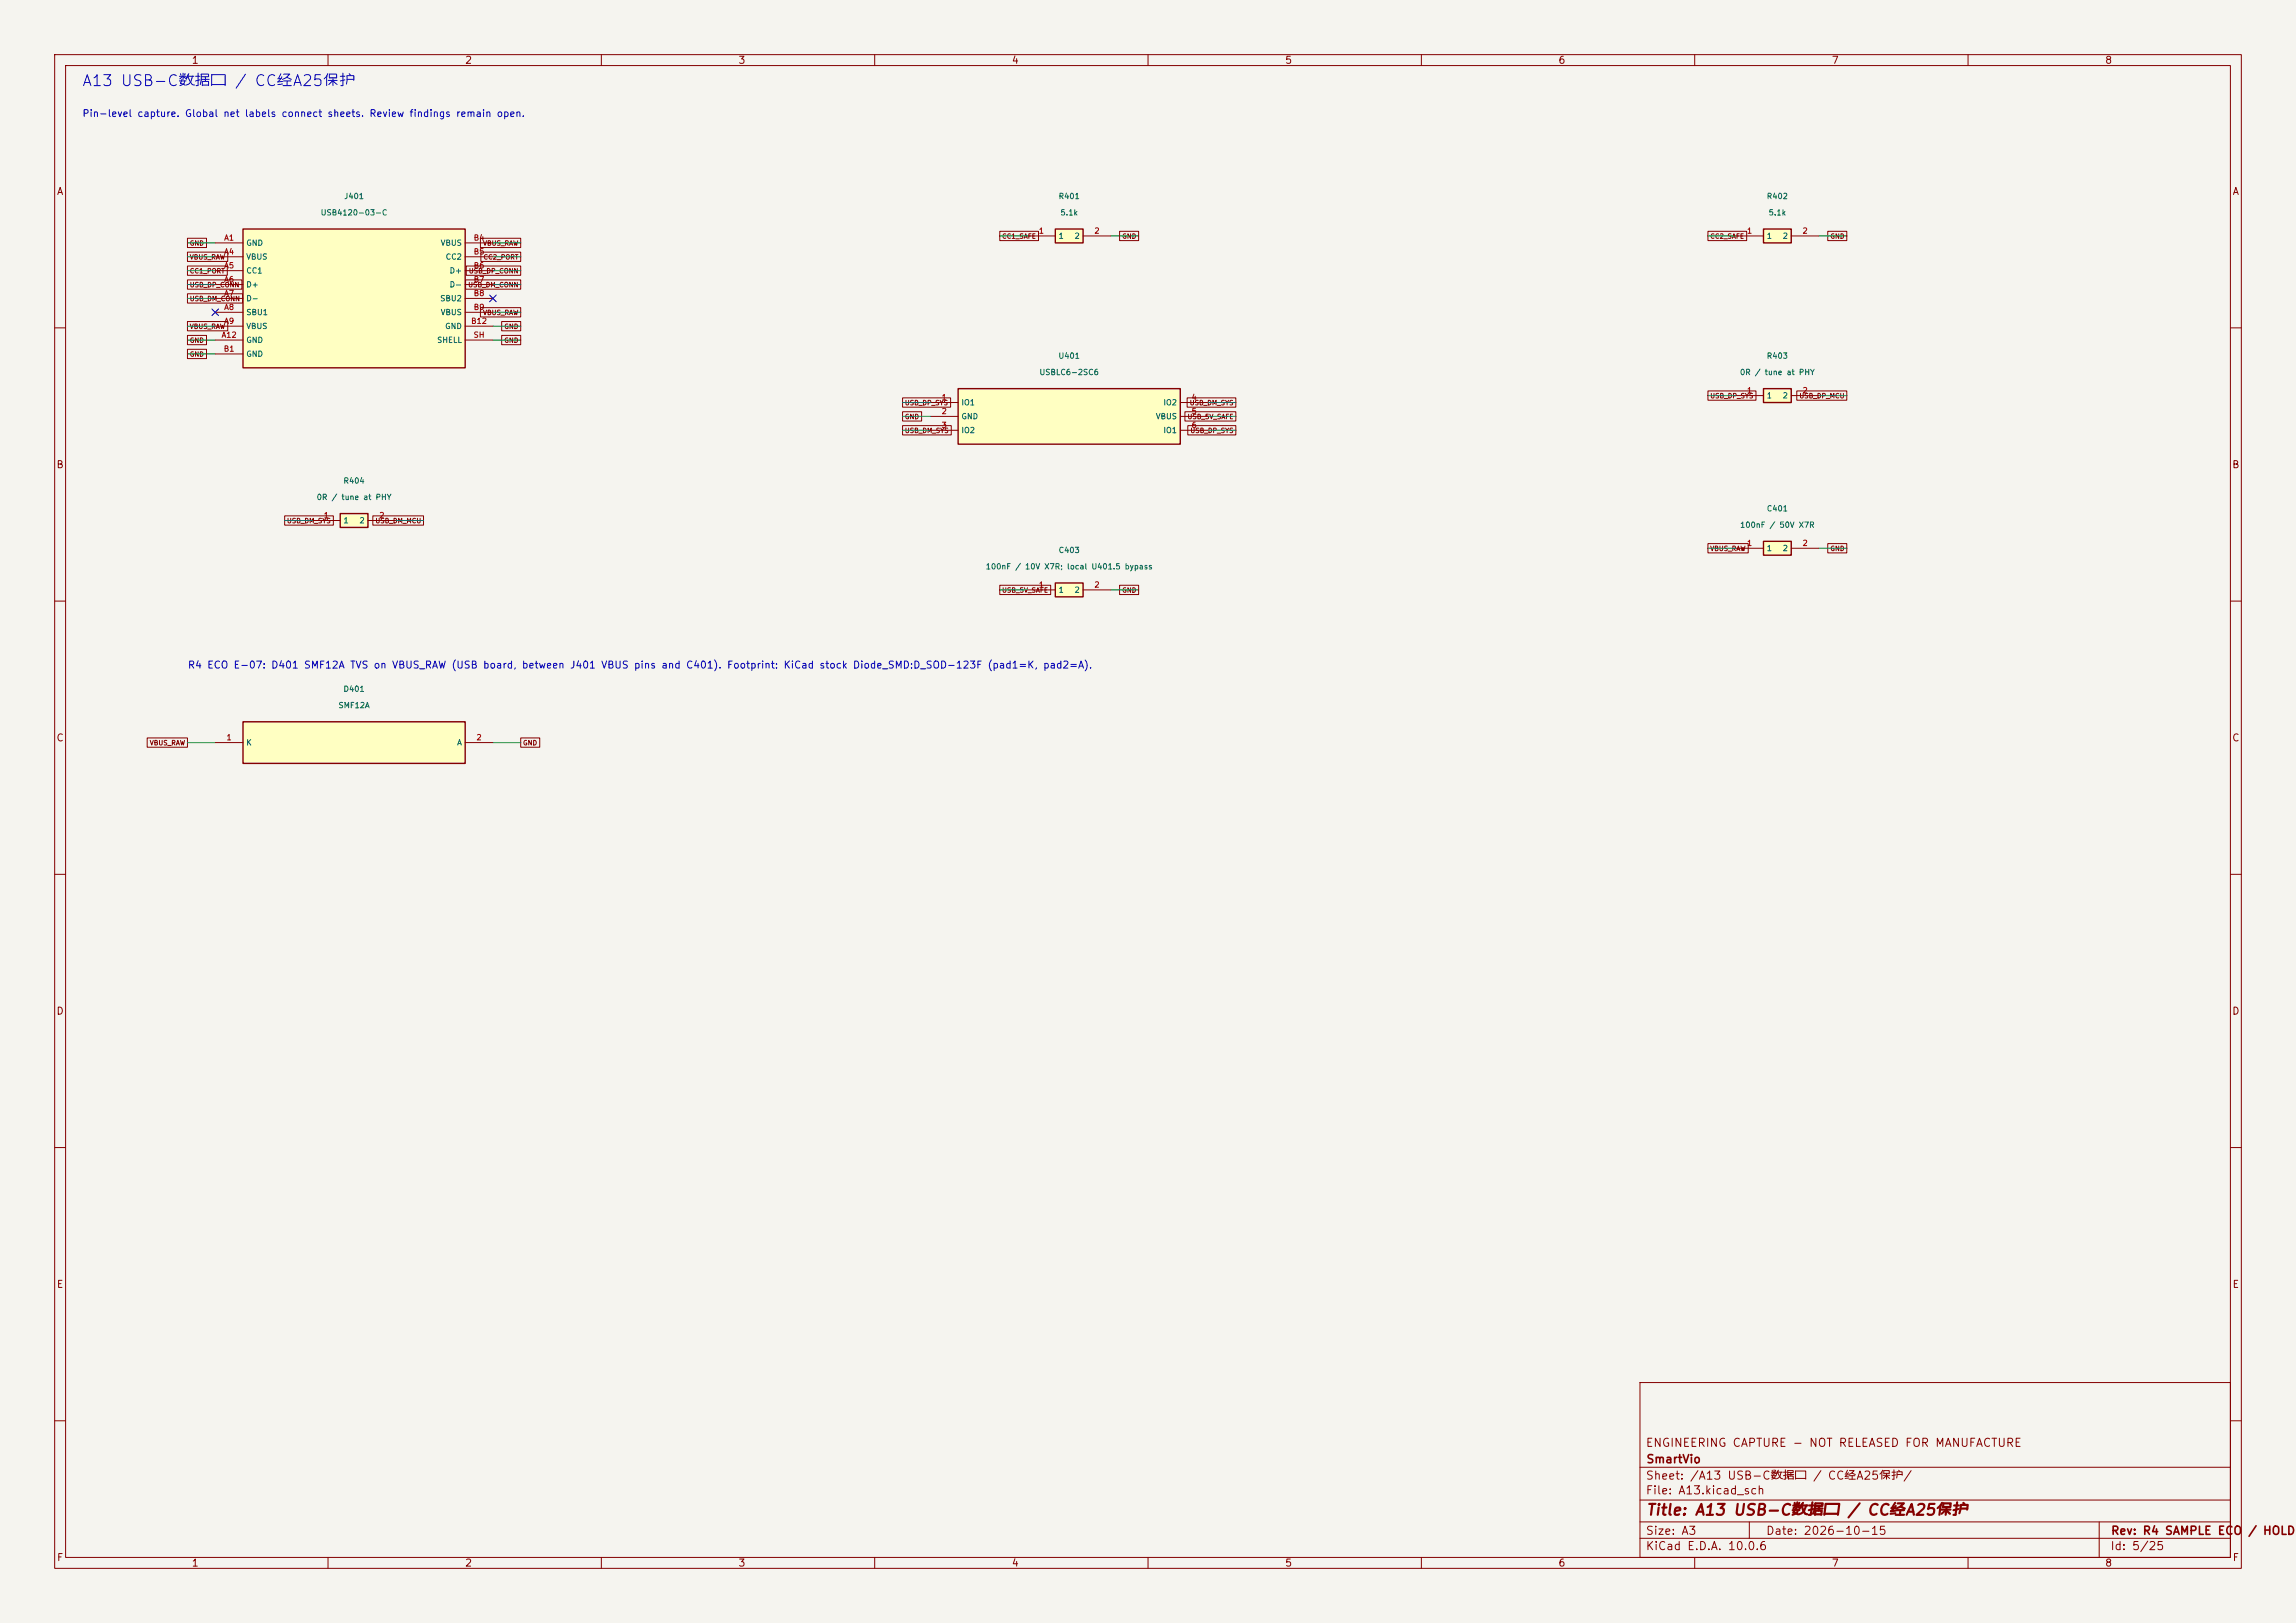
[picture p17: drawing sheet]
<svg xmlns="http://www.w3.org/2000/svg" width="420mm" height="297mm" viewBox="0 0 420 297" stroke-linecap="round" stroke-linejoin="round" font-family="sans-serif">
<defs><g id="words">
<text font-size="2" fill="#0000c2" x="14.9" y="16.3">A13 USB-C数据口 / CC经A25保护</text>
<text font-size="2" fill="#840000" x="301" y="277.8">Title: A13 USB-C数据口 / CC经A25保护</text>
<g font-size="1.5" fill="#840000">
<text x="300.9" y="265.1">ENGINEERING CAPTURE - NOT RELEASED FOR MANUFACTURE</text>
<text x="301" y="268.1">SmartVio</text>
<text x="300.9" y="273.8">File: A13.kicad_sch</text>
<text x="300.9" y="271.1">Sheet: /A13 USB-C数据口 / CC经A25保护/</text>
<text x="300.9" y="281.2">Size: A3</text>
<text x="322.9" y="281.2">Date: 2026-10-15</text>
<text x="386" y="281.2">Rev: R4 SAMPLE ECO</text>
<text x="411.1" y="281.2">/ HOLD</text>
<text x="300.9" y="284">KiCad E.D.A. 10.0.6</text>
<text x="385.9" y="284">Id: 5/25</text>
</g>
<g font-size="1.3" fill="#840000">
<text x="35" y="12">1</text>
<text x="85" y="12">2</text>
<text x="135" y="12">3</text>
<text x="185" y="12">4</text>
<text x="235" y="12">5</text>
<text x="285" y="12">6</text>
<text x="335" y="12">7</text>
<text x="385" y="12">8</text>
<text x="10.3" y="36">A</text>
<text x="408.3" y="36">A</text>
<text x="10.2" y="86">B</text>
<text x="408.2" y="86">B</text>
<text x="10.2" y="136">C</text>
<text x="408.2" y="136">C</text>
<text x="10.2" y="186">D</text>
<text x="408.2" y="186">D</text>
<text x="10.3" y="236">E</text>
<text x="408.3" y="236">E</text>
<text x="10.3" y="286">F</text>
<text x="35" y="287">1</text>
<text x="85" y="287">2</text>
<text x="135" y="287">3</text>
<text x="185" y="287">4</text>
<text x="235" y="287">5</text>
<text x="285" y="287">6</text>
<text x="335" y="287">7</text>
<text x="385" y="287">8</text>
<text x="408.3" y="286">F</text>
</g>
<g font-size="1.3" fill="#0000c2">
<text x="15" y="21.7">Pin-level capture. Global net labels connect sheets. Review findings remain open.</text>
<text x="34.3" y="122.7">R4 ECO E-07: D401 SMF12A TVS on VBUS_RAW (USB board, between J401 VBUS pins and C401). Footprint: KiCad stock Diode_SMD:D_SOD-123F (pad1=K, pad2=A).</text>
</g>
<g font-size="1" fill="#006464">
<text x="58.6" y="39.7">USB4120-03-C</text>
<text x="62.9" y="36.7">J401</text>
<text x="193.6" y="36.7">R401</text>
<text x="193.9" y="39.7">5.1k</text>
<text x="323.1" y="36.7">R402</text>
<text x="323.4" y="39.7">5.1k</text>
<text x="45" y="45.2">GND</text>
<text x="45" y="47.7">VBUS</text>
<text x="80.5" y="45.2">VBUS</text>
<text x="81.4" y="47.7">CC2</text>
<text x="193.5" y="43.9">1</text>
<text x="196.5" y="43.9">2</text>
<text x="323.1" y="43.9">1</text>
<text x="326" y="43.9">2</text>
<text x="45" y="50.3">CC1</text>
<text x="45" y="52.8">D+</text>
<text x="82.1" y="50.3">D+</text>
<text x="82.1" y="52.8">D-</text>
<text x="45" y="55.4">D-</text>
<text x="45" y="57.9">SBU1</text>
<text x="80.4" y="55.4">SBU2</text>
<text x="80.5" y="57.9">VBUS</text>
<text x="45" y="60.4">VBUS</text>
<text x="45" y="63">GND</text>
<text x="45" y="65.5">GND</text>
<text x="79.9" y="63">SHELL</text>
<text x="81.3" y="60.4">GND</text>
<text x="193.5" y="65.9">U401</text>
<text x="323.1" y="65.9">R403</text>
<text x="190.1" y="68.9">USBLC6-2SC6</text>
<text x="318.2" y="68.9">0R / tune at PHY</text>
<text x="175.8" y="74.4">IO1</text>
<text x="175.8" y="77">GND</text>
<text x="211.3" y="77">VBUS</text>
<text x="212.7" y="74.4">IO2</text>
<text x="323.1" y="73.1">1</text>
<text x="326" y="73.1">2</text>
<text x="175.8" y="79.5">IO2</text>
<text x="212.7" y="79.5">IO1</text>
<text x="62.7" y="88.7">R404</text>
<text x="57.8" y="91.7">0R / tune at PHY</text>
<text x="323.1" y="93.8">C401</text>
<text x="62.7" y="96">1</text>
<text x="65.6" y="96">2</text>
<text x="193.6" y="101.4">C403</text>
<text x="318.2" y="96.8">100nF / 50V X7R</text>
<text x="323.1" y="101.1">1</text>
<text x="326" y="101.1">2</text>
<text x="180.2" y="104.4">100nF / 10V X7R; local U401.5 bypass</text>
<text x="193.5" y="108.7">1</text>
<text x="196.5" y="108.7">2</text>
<text x="61.8" y="129.8">SMF12A</text>
<text x="62.7" y="126.8">D401</text>
<text x="45" y="136.6">K</text>
<text x="83.5" y="136.6">A</text>
</g>
<g font-size="1" fill="#a90000">
<text x="40.9" y="44.3">A1</text>
<text x="40.9" y="46.8">A4</text>
<text x="86.6" y="44.3">B4</text>
<text x="86.6" y="46.8">B5</text>
<text x="189.9" y="43">1</text>
<text x="200.1" y="43">2</text>
<text x="319.5" y="43">1</text>
<text x="329.6" y="43">2</text>
<text x="40.9" y="49.3">A5</text>
<text x="40.9" y="51.9">A6</text>
<text x="86.6" y="49.3">B6</text>
<text x="86.6" y="51.9">B7</text>
<text x="40.9" y="54.4">A7</text>
<text x="40.9" y="57">A8</text>
<text x="40.9" y="59.5">A9</text>
<text x="86.1" y="59.5">B12</text>
<text x="86.6" y="54.4">B8</text>
<text x="86.6" y="57">B9</text>
<text x="40.4" y="62">A12</text>
<text x="40.8" y="64.6">B1</text>
<text x="86.5" y="62">SH</text>
<text x="172.1" y="73.5">1</text>
<text x="172.1" y="76">2</text>
<text x="217.9" y="73.5">4</text>
<text x="217.9" y="76">5</text>
<text x="319.5" y="72.2">1</text>
<text x="329.6" y="72.2">2</text>
<text x="172.1" y="78.6">3</text>
<text x="217.9" y="78.6">6</text>
<text x="59.1" y="95.1">1</text>
<text x="69.3" y="95.1">2</text>
<text x="319.5" y="100.1">1</text>
<text x="329.6" y="100.1">2</text>
<text x="189.9" y="107.8">1</text>
<text x="200.1" y="107.8">2</text>
<text x="41.3" y="135.7">1</text>
<text x="87.1" y="135.7">2</text>
</g>
<g font-size=".9" fill="#840000">
<text x="34.6" y="47.7">VBUS_RAW</text>
<text x="34.6" y="45.2">GND</text>
<text x="88.3" y="45.2">VBUS_RAW</text>
<text x="88.4" y="47.7">CC2_PORT</text>
<text x="183.2" y="43.9">CC1_SAFE</text>
<text x="205.2" y="43.9">GND</text>
<text x="312.8" y="43.9">CC2_SAFE</text>
<text x="334.7" y="43.9">GND</text>
<text x="34.6" y="52.8">USB_DP_CONN</text>
<text x="34.6" y="50.2">CC1_PORT</text>
<text x="85.6" y="52.8">USB_DM_CONN</text>
<text x="85.7" y="50.2">USB_DP_CONN</text>
<text x="34.6" y="55.3">USB_DM_CONN</text>
<text x="88.3" y="57.9">VBUS_RAW</text>
<text x="34.6" y="60.4">VBUS_RAW</text>
<text x="34.6" y="62.9">GND</text>
<text x="34.6" y="65.5">GND</text>
<text x="92.2" y="60.4">GND</text>
<text x="92.2" y="62.9">GND</text>
<text x="165.4" y="76.9">GND</text>
<text x="165.4" y="74.4">USB_DP_SYS</text>
<text x="217.1" y="76.9">USB_5V_SAFE</text>
<text x="217.5" y="74.4">USB_DM_SYS</text>
<text x="312.8" y="73.1">USB_DP_SYS</text>
<text x="329.1" y="73.1">USB_DP_MCU</text>
<text x="165.4" y="79.4">USB_DM_SYS</text>
<text x="217.7" y="79.4">USB_DP_SYS</text>
<text x="52.4" y="96">USB_DM_SYS</text>
<text x="68.6" y="96">USB_DM_MCU</text>
<text x="312.8" y="101">VBUS_RAW</text>
<text x="334.7" y="101">GND</text>
<text x="183.2" y="108.7">USB_5V_SAFE</text>
<text x="205.2" y="108.7">GND</text>
<text x="27.3" y="136.6">VBUS_RAW</text>
<text x="95.6" y="136.6">GND</text>
</g>
</g></defs>
<path d="M0 0h420v297h-420z" fill="#f5f4ef" stroke="#f5f4ef" stroke-width=".18"/>
<g fill="none" stroke="#840000" stroke-width=".18">
<path d="M10 10h400v277h-400zM12 12h396v273h-396zM60 10v2M110 10v2M160 10v2M210 10v2M260 10v2M310 10v2M360 10v2M10 60h2M408 60h2M10 110h2"/>
<path d="M408 110h2M10 160h2M408 160h2M10 210h2M408 210h2M300 253h108v32h-108zM10 260h2M300 278.5h108M300 274.5h108M300 268.5h108M320 278.5v3M384 278.5v6.5"/>
<path d="M408 260h2M60 285v2M110 285v2M160 285v2M210 285v2M260 285v2M300 281.5h108M310 285v2M360 285v2"/>
</g>
<path d="M322.6 99.1h5.1v2.5h-5.1z" fill="#ffffc2"/>
<path d="M322.6 99.1h5.1v2.5h-5.1z" fill="none" stroke="#840000" stroke-width=".25"/>
<path d="M317.5 100.3h5.1M327.7 100.3h5" fill="none" stroke="#840000" stroke-width=".18"/>
<path d="M44.4 41.9h40.7v25.4h-40.7z" fill="#ffffc2"/>
<path d="M44.4 41.9h40.7v25.4h-40.7z" fill="none" stroke="#840000" stroke-width=".25"/>
<g fill="none" stroke="#840000" stroke-width=".18">
<path d="M39.4 44.5h5M39.4 47h5M39.4 49.5h5M39.4 52.1h5M39.4 54.6h5M39.4 57.2h5M39.4 59.7h5M85.1 44.5h5.1M85.1 47h5.1M85.1 49.5h5.1M85.1 52.1h5.1M85.1 54.6h5.1"/>
<path d="M85.1 57.2h5.1M85.1 59.7h5.1M39.4 62.2h5M39.4 64.8h5M85.1 62.2h5.1"/>
</g>
<path d="M44.4 132.1h40.7v7.6h-40.7z" fill="#ffffc2"/>
<path d="M44.4 132.1h40.7v7.6h-40.7z" fill="none" stroke="#840000" stroke-width=".25"/>
<path d="M39.4 135.9h5M85.1 135.9h5.1" fill="none" stroke="#840000" stroke-width=".18"/>
<path d="M193 41.9h5.1v2.6h-5.1z" fill="#ffffc2"/>
<path d="M193 41.9h5.1v2.6h-5.1z" fill="none" stroke="#840000" stroke-width=".25"/>
<path d="M188 43.2h5M198.1 43.2h5.1" fill="none" stroke="#840000" stroke-width=".18"/>
<path d="M322.6 71.1h5.1v2.6h-5.1z" fill="#ffffc2"/>
<path d="M322.6 71.1h5.1v2.6h-5.1z" fill="none" stroke="#840000" stroke-width=".25"/>
<path d="M317.5 72.4h5.1M327.7 72.4h5" fill="none" stroke="#840000" stroke-width=".18"/>
<path d="M175.3 71.1h40.6v10.2h-40.6z" fill="#ffffc2"/>
<path d="M175.3 71.1h40.6v10.2h-40.6z" fill="none" stroke="#840000" stroke-width=".25"/>
<path d="M170.2 73.7h5.1M170.2 76.2h5.1M170.2 78.7h5.1M215.9 73.7h5.1M215.9 76.2h5.1M215.9 78.7h5.1" fill="none" stroke="#840000" stroke-width=".18"/>
<path d="M62.2 94h5.1v2.5h-5.1z" fill="#ffffc2"/>
<path d="M62.2 94h5.1v2.5h-5.1z" fill="none" stroke="#840000" stroke-width=".25"/>
<path d="M57.1 95.3h5.1M67.3 95.3h5.1" fill="none" stroke="#840000" stroke-width=".18"/>
<path d="M322.6 41.9h5.1v2.6h-5.1z" fill="#ffffc2"/>
<path d="M322.6 41.9h5.1v2.6h-5.1z" fill="none" stroke="#840000" stroke-width=".25"/>
<path d="M317.5 43.2h5.1M327.7 43.2h5" fill="none" stroke="#840000" stroke-width=".18"/>
<path d="M193 106.7h5.1v2.5h-5.1z" fill="#ffffc2"/>
<path d="M193 106.7h5.1v2.5h-5.1z" fill="none" stroke="#840000" stroke-width=".25"/>
<g fill="none" stroke="#840000" stroke-width=".18">
<path d="M34.3 53.8h10.1v1.7h-10.1zM34.3 51.2h9.9v1.7h-9.9zM34.3 48.7h7.3v1.7h-7.3zM34.3 46.1h7.4v1.7h-7.4zM34.3 58.8h7.4v1.7h-7.4zM34.3 43.6h3.5v1.7h-3.5zM85.2 51.2h10v1.7h-10zM85.3 48.7h9.9v1.7h-9.9zM87.9 56.3h7.3v1.7h-7.3zM87.9 43.6h7.3v1.7h-7.3zM88 46.1h7.2v1.7h-7.2zM91.8 58.8h3.4v1.7h-3.4z"/>
<path d="M182.9 42.3h7.1v1.7h-7.1zM204.8 42.3h3.5v1.7h-3.5zM312.4 42.3h7.1v1.7h-7.1zM334.3 42.3h3.5v1.7h-3.5zM34.3 61.4h3.5v1.7h-3.5zM34.3 63.9h3.5v1.7h-3.5zM91.8 61.4h3.4v1.7h-3.4zM165.1 75.3h3.5v1.8h-3.5zM165.1 77.9h8.9v1.7h-8.9zM165.1 72.8h8.8v1.7h-8.8zM216.7 75.3h9.4v1.8h-9.4zM217.2 72.8h8.9v1.7h-8.9z"/>
<path d="M217.3 77.9h8.8v1.7h-8.8zM312.4 71.5h8.8v1.7h-8.8zM328.7 71.5h9.1v1.7h-9.1zM52.1 94.4h8.9v1.7h-8.9zM68.2 94.4h9.3v1.7h-9.3zM312.4 99.5h7.4v1.7h-7.4zM334.3 99.5h3.5v1.7h-3.5zM182.9 107.1h9.3v1.7h-9.3zM188 108h5M198.1 108h5.1M204.8 107.1h3.5v1.7h-3.5zM26.9 135h7.4v1.7h-7.4z"/>
<path d="M95.2 135h3.5v1.7h-3.5z"/>
</g>
<g fill="none" stroke="#009600" stroke-width=".18">
<path d="M34.3 59.7h5.1M34.3 47h5.1M34.3 49.5h5.1M34.3 52.1h5.1M34.3 54.6h5.1M34.3 44.5h5.1M90.2 59.7h5M90.2 47h5M90.2 49.5h5M90.2 52.1h5M90.2 44.5h5M90.2 57.2h5"/>
<path d="M182.9 43.2h5.1M203.2 43.2h5.1M312.4 43.2h5.1M332.7 43.2h5.1M34.3 62.2h5.1M34.3 64.8h5.1M90.2 62.2h5M165.1 78.7h5.1M165.1 76.2h5.1M165.1 73.7h5.1M221 78.7h5.1M221 76.2h5.1"/>
<path d="M221 73.7h5.1M312.4 72.4h5.1M332.7 72.4h5.1M52.1 95.3h5M72.4 95.3h5.1M182.9 108h5.1M203.2 108h5.1M312.4 100.3h5.1M332.7 100.3h5.1M34.3 135.9h5.1M90.2 135.9h5"/>
</g>
<path d="M38.8 56.5l1.2 1.3M40 56.5l-1.2 1.3M89.6 54l1.2 1.2M90.8 54l-1.2 1.2" fill="none" stroke="#000084" stroke-width=".18"/>
<use href="#words"/>
</svg>
